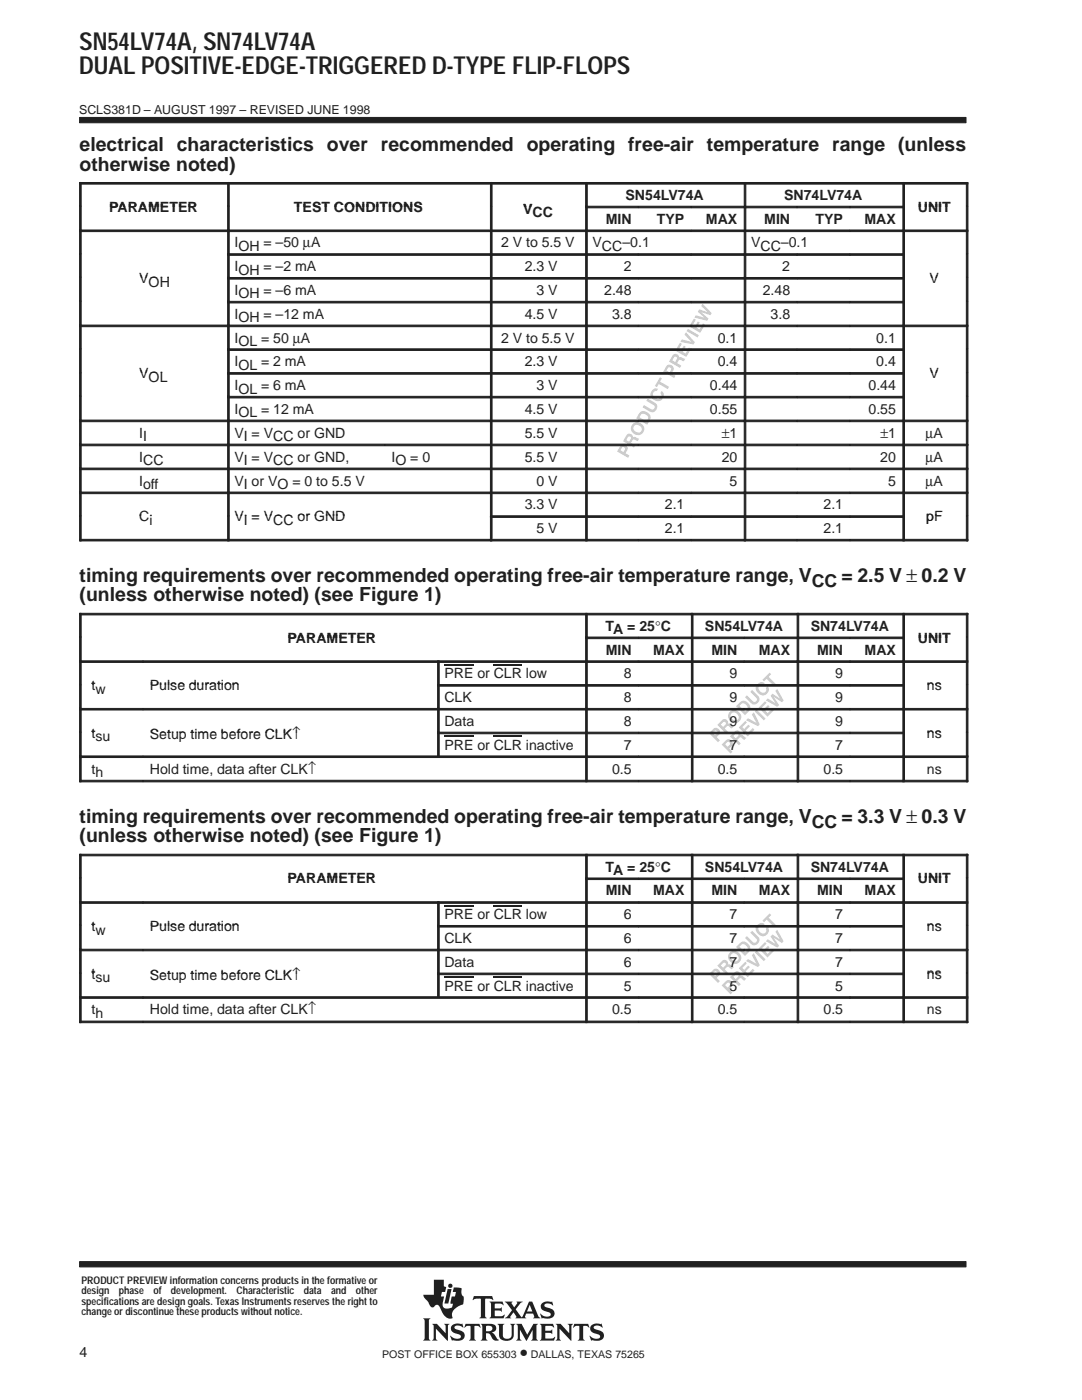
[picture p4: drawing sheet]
<svg xmlns="http://www.w3.org/2000/svg" width="216mm" height="279mm" viewBox="0 0 216 279" stroke-linecap="round" stroke-linejoin="round" font-family="sans-serif">
<defs><g id="words">
<g font-size="4.9" fill="#231f20">
<text x="15.8" y="9.9">SN54LV74A, SN74LV74A</text>
<text x="15.8" y="14.8">DUAL POSITIVE-EDGE-TRIGGERED D-TYPE FLIP-FLOPS</text>
</g>
<g font-size="3.9" fill="#231f20">
<text x="15.9" y="30.2">electrical characteristics over recommended operating free-air temperature range (unless</text>
<text x="15.9" y="34">otherwise noted)</text>
<text x="15.9" y="116.2">timing requirements over recommended operating free-air temperature range, V</text>
<text x="15.9" y="120">(unless otherwise noted) (see Figure 1)</text>
<text x="15.9" y="164.2">timing requirements over recommended operating free-air temperature range, V</text>
<text x="15.9" y="168.1">(unless otherwise noted) (see Figure 1)</text>
</g>
<g font-size="3.5" fill="#231f20">
<text x="162" y="117.1">CC = 2.5 V ± 0.2 V</text>
<text x="162" y="165.2">CC = 3.3 V ± 0.3 V</text>
<text x="103.7" y="271">•</text>
</g>
<g font-size="2.8" fill="#231f20">
<text x="124.8" y="39.9">SN54LV74A</text>
<text x="156.5" y="39.9">SN74LV74A</text>
<text x="21.8" y="42.3">PARAMETER</text>
<text x="58.7" y="42.3">TEST CONDITIONS</text>
<text x="104.4" y="42.7">VCC</text>
<text x="104.4" y="42.7">V</text>
<text x="120.9" y="44.6">MIN</text>
<text x="131.1" y="44.6">TYP</text>
<text x="140.9" y="44.6">MAX</text>
<text x="152.5" y="44.6">MIN</text>
<text x="162.7" y="44.6">TYP</text>
<text x="172.5" y="44.6">MAX</text>
<text x="183.1" y="42.3">UNIT</text>
<text x="46.8" y="49.4">IOH = –50 µA</text>
<text x="100" y="49.4">2 V to 5.5 V</text>
<text x="118.2" y="49.4">VCC–0.1</text>
<text x="149.9" y="49.4">VCC–0.1</text>
<text x="27.8" y="56.5">VOH</text>
<text x="46.8" y="54.1">IOH = –2 mA</text>
<text x="46.8" y="58.9">IOH = –6 mA</text>
<text x="104.7" y="54.1">2.3 V</text>
<text x="107" y="58.9">3 V</text>
<text x="120.6" y="58.9">2.48</text>
<text x="124.5" y="54.1">2</text>
<text x="152.2" y="58.9">2.48</text>
<text x="156.1" y="54.1">2</text>
<text x="185.5" y="56.5">V</text>
<text x="46.8" y="63.6">IOH = –12 mA</text>
<text x="104.7" y="63.6">4.5 V</text>
<text x="122.1" y="63.6">3.8</text>
<text x="153.8" y="63.6">3.8</text>
<text x="46.8" y="68.4">IOL = 50 µA</text>
<text x="100" y="68.4">2 V to 5.5 V</text>
<text x="143.2" y="68.4">0.1</text>
<text x="174.9" y="68.4">0.1</text>
<text x="27.8" y="75.5">VOL</text>
<text x="46.8" y="73.1">IOL = 2 mA</text>
<text x="46.8" y="77.8">IOL = 6 mA</text>
<text x="104.7" y="73.1">2.3 V</text>
<text x="107" y="77.8">3 V</text>
<text x="141.7" y="77.8">0.44</text>
<text x="143.2" y="73.1">0.4</text>
<text x="173.3" y="77.8">0.44</text>
<text x="174.9" y="73.1">0.4</text>
<text x="185.5" y="75.5">V</text>
<text x="46.8" y="82.6">IOL = 12 mA</text>
<text x="104.7" y="82.6">4.5 V</text>
<text x="141.7" y="82.6">0.55</text>
<text x="173.3" y="82.6">0.55</text>
<text x="27.8" y="87.4">II</text>
<text x="46.8" y="87.4">VI = VCC or GND</text>
<text x="104.7" y="87.4">5.5 V</text>
<text x="144" y="87.4">±1</text>
<text x="175.7" y="87.4">±1</text>
<text x="184.7" y="87.4">µA</text>
<text x="27.8" y="92.2">ICC</text>
<text x="46.8" y="92.2">VI = VCC or GND,</text>
<text x="78.1" y="92.2">IO = 0</text>
<text x="104.7" y="92.2">5.5 V</text>
<text x="144" y="92.2">20</text>
<text x="175.6" y="92.2">20</text>
<text x="184.7" y="92.2">µA</text>
<text x="27.8" y="96.9">Ioff</text>
<text x="46.8" y="96.9">VI or VO = 0 to 5.5 V</text>
<text x="104.7" y="101.7">3.3 V</text>
<text x="107" y="96.9">0 V</text>
<text x="132.7" y="101.7">2.1</text>
<text x="145.6" y="96.9">5</text>
<text x="164.3" y="101.7">2.1</text>
<text x="177.2" y="96.9">5</text>
<text x="184.7" y="96.9">µA</text>
<text x="27.8" y="104">Ci</text>
<text x="46.8" y="104">VI = VCC or GND</text>
<text x="107" y="106.4">5 V</text>
<text x="132.7" y="106.4">2.1</text>
<text x="164.3" y="106.4">2.1</text>
<text x="184.8" y="104">pF</text>
<text x="120.8" y="125.9">TA = 25°C</text>
<text x="140.7" y="125.9">SN54LV74A</text>
<text x="161.8" y="125.9">SN74LV74A</text>
<text x="57.4" y="128.2">PARAMETER</text>
<text x="120.9" y="130.6">MIN</text>
<text x="130.3" y="130.6">MAX</text>
<text x="142" y="130.6">MIN</text>
<text x="151.4" y="130.6">MAX</text>
<text x="163.1" y="130.6">MIN</text>
<text x="172.5" y="130.6">MAX</text>
<text x="183.1" y="128.2">UNIT</text>
<text x="18.3" y="137.7">tw</text>
<text x="18.3" y="137.7">t</text>
<text x="29.9" y="137.7">Pulse duration</text>
<text x="88.7" y="135.4">PRE or CLR low</text>
<text x="124.5" y="135.4">8</text>
<text x="145.6" y="135.4">9</text>
<text x="166.7" y="135.4">9</text>
<text x="184.9" y="137.7">ns</text>
<text x="88.7" y="140.1">CLK</text>
<text x="124.5" y="140.1">8</text>
<text x="145.6" y="140.1">9</text>
<text x="166.7" y="140.1">9</text>
<text x="18.3" y="147.2">tsu</text>
<text x="18.3" y="147.2">t</text>
<text x="29.9" y="147.5">Setup time before CLK↑</text>
<text x="88.7" y="144.9">Data</text>
<text x="88.7" y="149.6">PRE or CLR inactive</text>
<text x="124.5" y="144.9">8</text>
<text x="124.5" y="149.6">7</text>
<text x="145.6" y="144.9">9</text>
<text x="145.6" y="149.6">7</text>
<text x="166.7" y="144.9">9</text>
<text x="166.7" y="149.6">7</text>
<text x="184.9" y="147.2">ns</text>
<text x="18.3" y="154.4">th</text>
<text x="29.9" y="154.4">Hold time, data after CLK↑</text>
<text x="122.1" y="154.4">0.5</text>
<text x="143.2" y="154.4">0.5</text>
<text x="164.3" y="154.4">0.5</text>
<text x="184.9" y="154.4">ns</text>
<text x="120.8" y="174">TA = 25°C</text>
<text x="140.7" y="174">SN54LV74A</text>
<text x="161.8" y="174">SN74LV74A</text>
<text x="57.4" y="176.3">PARAMETER</text>
<text x="120.9" y="178.7">MIN</text>
<text x="130.3" y="178.7">MAX</text>
<text x="142" y="178.7">MIN</text>
<text x="151.4" y="178.7">MAX</text>
<text x="163.1" y="178.7">MIN</text>
<text x="172.5" y="178.7">MAX</text>
<text x="183.1" y="176.3">UNIT</text>
<text x="18.3" y="185.8">tw</text>
<text x="18.3" y="185.8">t</text>
<text x="29.9" y="185.8">Pulse duration</text>
<text x="88.7" y="183.4">PRE or CLR low</text>
<text x="124.5" y="183.4">6</text>
<text x="145.6" y="183.4">7</text>
<text x="166.7" y="183.4">7</text>
<text x="184.9" y="185.8">ns</text>
<text x="88.7" y="188.2">CLK</text>
<text x="124.5" y="188.2">6</text>
<text x="145.6" y="188.2">7</text>
<text x="166.7" y="188.2">7</text>
<text x="18.3" y="195.3">t</text>
<text x="18.3" y="195.3">tsu</text>
<text x="29.9" y="195.5">Setup time before CLK↑</text>
<text x="88.7" y="192.9">Data</text>
<text x="88.7" y="197.7">PRE or CLR inactive</text>
<text x="124.5" y="192.9">6</text>
<text x="124.5" y="197.7">5</text>
<text x="145.6" y="192.9">7</text>
<text x="145.6" y="197.7">5</text>
<text x="166.7" y="192.9">7</text>
<text x="166.7" y="197.7">5</text>
<text x="184.9" y="195.3">ns</text>
<text x="18.3" y="202.4">th</text>
<text x="29.9" y="202.4">Hold time, data after CLK↑</text>
<text x="122.1" y="202.4">0.5</text>
<text x="143.2" y="202.4">0.5</text>
<text x="164.3" y="202.4">0.5</text>
<text x="184.9" y="202.4">ns</text>
<text x="15.9" y="270.7">4</text>
</g>
<text font-size="2.5" fill="#231f20" x="15.8" y="22.7">SCLS381D – AUGUST 1997 – REVISED JUNE 1998</text>
<g font-size="2.1" fill="#231f20">
<text x="16.3" y="256.2">PRODUCT PREVIEW information concerns products in the formative or</text>
<text x="16.3" y="258.3">design</text>
<text x="16.3" y="260.4">specifications are design goals. Texas Instruments reserves the right to</text>
<text x="16.3" y="262.5">change or discontinue these products without notice.</text>
<text x="23.7" y="258.3">phase</text>
<text x="30.6" y="258.3">of development.</text>
<text x="47.2" y="258.3">Characteristic</text>
<text x="60.6" y="258.3">data</text>
<text x="66.1" y="258.3">and</text>
<text x="71" y="258.3">other</text>
<text x="76.3" y="271">POST OFFICE BOX 655303</text>
<text x="105.9" y="271">DALLAS, TEXAS 75265</text>
</g>
</g></defs>
<g fill="#c7c8ca">
<path d="M137.3 65.6l2.2 1.3-.3 .4-2.2-1.2z"/>
<path d="M150.6 142l.4-.4 1.8 1.8-.4 .4z"/>
<path d="M150.6 190l.4-.3 1.8 1.8-.4 .3z"/>
<path d="M123.9 88.8a.84 .84 0 0 1 1 .1 .84 .84 0 0 1 .2 1l-.3 .6 .8 .4-.3 .5-2.2-1.3zM124.1 89.3a.36 .36 0 0 1 .5 0 .36 .36 0 0 1 .1 .5l-.3 .4-.6-.3z" fill-rule="evenodd"/>
<path d="M125 86.8a.7 .7 0 0 1 .8-.2 .7 .7 0 0 1 .5 .7 .74 .74 0 0 1 .9 .1l.3 .1-.2 .5-.9-.3-.5 .7 .9 .5-.3 .4-2.2-1.2zM125.3 87.2l.3-.1a.34 .34 0 0 1 .3 .2 .34 .34 0 0 1-.1 .3l-.3 .6-.5-.4z" fill-rule="evenodd"/>
<path d="M126.2 84.7a1.37 1.37 0 0 1 1.6-.2 1.37 1.37 0 0 1 .7 1.5 1.24 1.24 0 0 1-1.1 .8 1.63 1.63 0 0 1-1.5-.9v-.6zM126.7 84.9a.88 .88 0 0 1 1.1 .2 .88 .88 0 0 1 0 1.1 .94 .94 0 0 1-1-.1 .94 .94 0 0 1-.3-1z" fill-rule="evenodd"/>
<path d="M127.7 82.3l.3-.2h.7l1 .7 .1 .7-.7 1.3-2.1-1.3zM127.9 82.7a.84 .84 0 0 1 1.1 0 .84 .84 0 0 1 .2 1l-.2 .4-1.4-.8z" fill-rule="evenodd"/>
<path d="M129.2 79.5l1.4 .9a1.06 1.06 0 0 1 .5 1.1 1.06 1.06 0 0 1-.9 .8l-.4-.1-1.6-.9 .3-.5 1.3 .8a.5 .5 0 0 0 .8-.1 .5 .5 0 0 0-.3-.7l-1.3-.8z" fill-rule="evenodd"/>
<path d="M130.1 77.9a.93 .93 0 0 1 1.2-.3l-.3 .5a.63 .63 0 0 0-.7 .8l.1 .1a.83 .83 0 0 0 .8 .6 .83 .83 0 0 0 .8-.6l-.2-.5 .2-.5a1.15 1.15 0 0 1 .3 1.5 1.15 1.15 0 0 1-1.5 .5 1.23 1.23 0 0 1-.7-2.1z" fill-rule="evenodd"/>
<path d="M131.7 75.3l.4 .2-.4 .7 1.8 1-.3 .5-1.8-1.1-.3 .7-.4-.3z" fill-rule="evenodd"/>
<path d="M133.1 72.9l.4-.1a.82 .82 0 0 1 .8 1.2l-.3 .5 .8 .5-.3 .4-2.2-1.2zM133.3 73.4l.3-.1 .3 .2-.3 .8-.6-.4z" fill-rule="evenodd"/>
<path d="M134.3 70.8a.69 .69 0 0 1 .8-.1 .69 .69 0 0 1 .4 .7l.3-.1 .9 .3-.3 .5-.7-.3-.3 .1-.3 .6 .8 .5-.2 .4-2.2-1.2zM134.5 71.3l.4-.1a.3 .3 0 0 1 .2 .2 .3 .3 0 0 1-.1 .3l-.3 .6-.6-.4z" fill-rule="evenodd"/>
<path d="M135.7 68.4l.4 .2-.7 1.2 .5 .2 .6-1 .3 .2-.6 1 .6 .4 .7-1.2 .4 .2-1 1.6-2.1-1.2z" fill-rule="evenodd"/>
<path d="M136.9 66.3l1.7 2-.2 .4-2.6-.5 .3-.5 1.9 .5-1.4-1.4z" fill-rule="evenodd"/>
<path d="M138.5 63.6l.3 .2-.6 1.1 .4 .3 .6-1 .4 .2-.6 1 .6 .3 .7-1.2 .4 .3-1 1.6-2.2-1.2z" fill-rule="evenodd"/>
<path d="M140.2 60.6l1.8 1.9-.2 .4-1.9-.6 1.5 1.3-.3 .4-2.5-.6 .2-.5 1.8 .5-1.4-1.2 .3-.5 1.7 .6-1.3-1.2z" fill-rule="evenodd"/>
<path d="M141.5 146.3l.8-.8a.81 .81 0 0 1 1.1 0 .81 .81 0 0 1 0 1.1l-.4 .5 .6 .6-.3 .4zM142.2 146.3l.4-.5h.3a.36 .36 0 0 1 .3 .2 .36 .36 0 0 1-.2 .4l-.3 .4z" fill-rule="evenodd"/>
<path d="M143.1 144.7l1-1 .7-.2a.69 .69 0 0 1 .4 .9h.4l.8 .6-.5 .3a.68 .68 0 0 0-.8-.4l-.5 .5 .7 .7-.4 .4zM143.8 144.6l.5-.5a.33 .33 0 0 1 .5 .1 .33 .33 0 0 1-.1 .4l-.4 .5z" fill-rule="evenodd"/>
<path d="M145.7 142a1.11 1.11 0 0 1 1.3-.2l.2 .1a1.26 1.26 0 0 1 .5 1.8 1.14 1.14 0 0 1-1.2 .6 1.32 1.32 0 0 1-1.2-.9 1.32 1.32 0 0 1 .4-1.4zM146.1 142.3l.6-.1a.85 .85 0 0 1 .7 .7 .85 .85 0 0 1-.4 .9 1.05 1.05 0 0 1-1.2-1.2z" fill-rule="evenodd"/>
<path d="M146.9 140.9l.8-.7a1.18 1.18 0 0 1 1.9 .6v.9l-1 1zM147.9 140.5a.89 .89 0 0 1 1 .2 .89 .89 0 0 1 .2 .9l-.4 .4-1.2-1.1z" fill-rule="evenodd"/>
<path d="M149 138.8l1.2 1.2a.5 .5 0 0 0 .7 0 .5 .5 0 0 0 .1-.7l-1.3-1.2 .4-.4 1.2 1.3a.87 .87 0 0 1 .1 1.1 1.11 1.11 0 0 1-1.1 .5l-.5-.3-1.1-1.2z" fill-rule="evenodd"/>
<path d="M151.3 136.4a.91 .91 0 0 1 1.3 0l-.4 .3a.7 .7 0 0 0-.9 .5 .7 .7 0 0 0 .5 .9 .65 .65 0 0 0 .8 .1 .65 .65 0 0 0 .2-.9l.4-.3 .1 .2 .1 .6-.2 .4a1.09 1.09 0 0 1-1 .6 1.45 1.45 0 0 1-1.3-1.9z" fill-rule="evenodd"/>
<path d="M152.1 135.7l1.5-1.5 .3 .4-.5 .5 1.4 1.4-.3 .4-1.5-1.4-.5 .5z" fill-rule="evenodd"/>
<path d="M144.8 147.8a.81 .81 0 0 1 1.1 0 .81 .81 0 0 1 .1 1.1l-.5 .5 .6 .6-.3 .4-1.8-1.8zM145 148.2a.37 .37 0 0 1 .6 0 .37 .37 0 0 1-.1 .5l-.3 .4-.5-.6z" fill-rule="evenodd"/>
<path d="M145.6 146.9l1.2-1 .5-.1a.74 .74 0 0 1 .4 .9h.4l.8 .6-.4 .4-.5-.4a.32 .32 0 0 0-.5 0l-.4 .4 .7 .7-.4 .3zM146.3 146.9l.5-.5 .4-.1a.32 .32 0 0 1 .2 .3 .32 .32 0 0 1-.2 .3l-.4 .5z" fill-rule="evenodd"/>
<path d="M147.4 145.2l1.3-1.3 .3 .3-.9 .9 .4 .4 .8-.9 .3 .3-.8 .9 .4 .5 1-1 .3 .3-1.3 1.4z" fill-rule="evenodd"/>
<path d="M150.4 142.2l1.2 2.4-.4 .3-2.4-1.2 .5-.4 1.7 1-1-1.7z" fill-rule="evenodd"/>
<path d="M151.4 141.2l1.3-1.3 .3 .4-1 .9 .4 .4 .9-.9 .3 .3-.9 .9 .5 .4 1-1 .3 .4-1.4 1.3z" fill-rule="evenodd"/>
<path d="M154.1 138.4l1.6 1-1-1.5 .4-.4 1.3 2.3-.4 .3-1.6-1 1.1 1.6-.4 .4-2.3-1.3 .4-.4 1.6 1-1-1.6z" fill-rule="evenodd"/>
<path d="M141.5 194.4l.8-.9a.81 .81 0 0 1 1.1 .1 .81 .81 0 0 1 0 1.1l-.4 .5 .6 .6-.3 .4zM142.2 194.3l.4-.4 .3-.1a.36 .36 0 0 1 .3 .3 .36 .36 0 0 1-.2 .4l-.3 .3z" fill-rule="evenodd"/>
<path d="M144.1 191.7l.7-.1a.69 .69 0 0 1 .4 .9h.4l.8 .5-.5 .4a.68 .68 0 0 0-.8-.4l-.5 .4 .7 .7-.4 .4-1.8-1.8zM143.8 192.7l.5-.5 .3-.1a.32 .32 0 0 1 .3 .3 .32 .32 0 0 1-.2 .3l-.4 .4z" fill-rule="evenodd"/>
<path d="M145.7 190a1.11 1.11 0 0 1 1.3-.2l.2 .2a1.26 1.26 0 0 1 .5 1.8 1.19 1.19 0 0 1-1.2 .5 1.5 1.5 0 0 1-1.2-1.6zM146.1 190.3h.6a.85 .85 0 0 1 .7 .6 .85 .85 0 0 1-.4 .9 1.05 1.05 0 0 1-1.2-1.1z" fill-rule="evenodd"/>
<path d="M146.9 189l.8-.8a1.18 1.18 0 0 1 1.9 .7v.8l-1 1.1zM147.9 188.5a.89 .89 0 0 1 1 .2 .89 .89 0 0 1 .2 1l-.4 .4-1.2-1.2z" fill-rule="evenodd"/>
<path d="M149 186.8l1.2 1.2a.49 .49 0 0 0 .7 0 .49 .49 0 0 0-.1-.7l-1.1-1.2 .4-.3 1.2 1.2a.87 .87 0 0 1 .1 1.1 1.11 1.11 0 0 1-1.1 .6l-.5-.3-1.1-1.2z" fill-rule="evenodd"/>
<path d="M151.3 184.5a.91 .91 0 0 1 1.3-.1l-.4 .4a.7 .7 0 0 0-.9 .4 .7 .7 0 0 0 .5 .9 .65 .65 0 0 0 .8 .1 .65 .65 0 0 0 .2-.8l.4-.4 .1 .3 .1 .6-.2 .4a1.07 1.07 0 0 1-1.2 .5 1.44 1.44 0 0 1-1.1-1.8z" fill-rule="evenodd"/>
<path d="M152.1 183.7l1.5-1.4 .3 .3-.5 .5 1.4 1.5-.3 .4-1.5-1.5-.5 .5z" fill-rule="evenodd"/>
<path d="M144.8 195.9a.81 .81 0 0 1 1.1-.1 .81 .81 0 0 1 .1 1.2l-.5 .4 .6 .7-.3 .3-1.8-1.7zM145 196.2a.37 .37 0 0 1 .6 0 .37 .37 0 0 1-.1 .6l-.3 .3-.5-.5z" fill-rule="evenodd"/>
<path d="M145.6 195l1.2-1.1h.5a.74 .74 0 0 1 .4 .9l.4-.1 .8 .6-.4 .4-.8-.5-.6 .5 .7 .7-.4 .4zM146.8 194.5l.4-.1a.32 .32 0 0 1 .2 .3 .32 .32 0 0 1-.2 .3l-.4 .4-.5-.5z" fill-rule="evenodd"/>
<path d="M147.4 193.2l1.3-1.3 .3 .3-.9 1 .4 .4 .8-.9 .3 .3-.8 .9 .4 .4 1-1 .3 .4-1.3 1.3z" fill-rule="evenodd"/>
<path d="M150.4 190.2l1.2 2.4-.4 .4-2.4-1.2 .5-.4 1.7 1-1-1.8z" fill-rule="evenodd"/>
<path d="M152.7 188l.3 .3-1 .9 .4 .4 .9-.8 .3 .3-.9 .8 .5 .5 1-1 .3 .3-1.4 1.4-1.7-1.8z" fill-rule="evenodd"/>
<path d="M154.1 186.5l1.6 1-1-1.6 .4-.3 1.3 2.3-.4 .3-1.6-1.1 1.1 1.7-.4 .3-2.3-1.3 .4-.3 1.6 .9-1-1.5z" fill-rule="evenodd"/>
</g>
<g fill="#231f20" stroke="#231f20" stroke-width=".2">
<path d="M15.9 23.4h176.9v1.1h-176.9z" fill-rule="evenodd"/>
<path d="M15.9 251.8h176.9v1h-176.9z" fill-rule="evenodd"/>
</g>
<g fill="#231f20">
<path d="M89.3 257.3h.8l-.6 2.8h-.8z"/>
<path d="M95.9 264.2h2.1a.85 .85 0 0 1 1 .8 .85 .85 0 0 1-.9 .9l.4 .3 .7 1 .4 .2-.2 .1a1.11 1.11 0 0 1-1.4-.9l-.3-.4-.7-.1v1l.3 .4h-1.4l.3-.5v-2.3z" fill-rule="evenodd"/>
<path d="M100.7 259.8h1.6l-.2 .4 .5 .7 .6-.8-.1-.3h1.2l-.5 .3-.9 1.2 1 1.5a.22 .22 0 0 0 .3 0 .22 .22 0 0 0 .1-.2l1.3-2.8h.6l1.2 2.8 .4 .5-1.4-.1a.24 .24 0 0 0 .2-.1 .24 .24 0 0 0 0-.3l-.2-.4h-1.4l-.3 .6 .3 .3h-2.2l.2-.4-.5-.8-.7 .9 .2 .3h-1.3l.5-.4 1-1.2z" fill-rule="evenodd"/>
<path d="M118 264.5a2.12 2.12 0 0 1 1.9-.2l.1-.2 .3 .8-.8-.3h-.7a.35 .35 0 0 0-.3 .2 .35 .35 0 0 0 .2 .4l.5 .2a1.16 1.16 0 0 1 1.2 1.6 1.23 1.23 0 0 1-1.1 .6l-1.1-.1-.2 .1-.4-1 .9 .5 .7 .1a.47 .47 0 0 0 .6-.5 .47 .47 0 0 0-.6-.4 1.29 1.29 0 0 1-1.4-1.5z" fill-rule="evenodd"/>
<path d="M114.6 264.2h2.8l.2 .8-.5-.4h-.6l-.1 .1v2.4l.3 .4h-1.4l.3-.4v-2.4l-.1-.1h-.6l-.6 .4z" fill-rule="evenodd"/>
<path d="M107.7 264.2h2.6l.2 .8-.6-.4-1.1 .1v.9h1l.4-.3v.9l-.3-.2h-1.1v1.1h1.4l.5-.3-.2 .7h-2.8l.3-.5v-2.3z" fill-rule="evenodd"/>
<path d="M110.9 264.2h1l1.7 1.9v-1.5l-.3-.4h1l-.3 .4v3l-2.4-2.4v1.9l.3 .4h-1l.3-.4v-2.5z" fill-rule="evenodd"/>
<path d="M103 264.2h1.1l1.1 2.2 1.2-2.2h.9l-.3 .4v2.5l.4 .4h-1.4l.3-.4v-1.7l-1.3 2.2-1.3-2.3v1.8l.4 .4h-1.1l.3-.5v-2.3z" fill-rule="evenodd"/>
<path d="M90.2 264.5a2.17 2.17 0 0 1 1.9-.2l.1-.2 .3 .8-.8-.3h-.7a.36 .36 0 0 0-.3 .4 .36 .36 0 0 0 .4 .3l.3 .1a1.19 1.19 0 0 1 1.3 1.5l-.1 .1a1.23 1.23 0 0 1-1.1 .6l-1.1-.1-.2 .1-.4-1h.1a1.37 1.37 0 0 0 2.1 .2 .6 .6 0 0 0-.8-.6 1.08 1.08 0 0 1-1-.5 1.08 1.08 0 0 1 0-1.1z" fill-rule="evenodd"/>
<path d="M92.9 264.2h2.8l.2 .8-.5-.4h-.6l-.1 .1v2.4l.3 .4h-1.4l.2-.2 .1-.3v-2.3l-.7-.1-.6 .4z" fill-rule="evenodd"/>
<path d="M99.3 264.2h1.3l-.3 .3 .1 2.2 .2 .4 .8 .1a.73 .73 0 0 0 .7-.8v-1.9l-.3-.3h1l-.3 .3v2a1.56 1.56 0 0 1-1.3 1.1 1.56 1.56 0 0 1-1.5-.6l-.1-2.5z" fill-rule="evenodd"/>
<path d="M86.2 264.2h1l1.7 1.9v-1.5l-.3-.4h1.1l-.3 .3v3.1l-2.4-2.4v1.9l.3 .4h-1.1l.3-.5v-2.3z" fill-rule="evenodd"/>
<path d="M84.4 263.1h1.5l-.3 .3v3.8l.3 .3h-1.5l.3-.5v-3.4z" fill-rule="evenodd"/>
<path d="M94.6 258.7h3.6l.2 .8-.7-.3-.9 .1v3.4l.3 .4h-1.4l.3-.4v-3.4l-1-.1-.7 .2z" fill-rule="evenodd"/>
<path d="M97.7 259.8h2.6l.2 .7-.7-.3h-1.1v.9h1.1l.3-.2v.9l-.3-.2-1.1-.1v1.1l.1 .1h1.3l.5-.4 .1 .1-.2 .7h-2.8l.3-.6v-2.2z" fill-rule="evenodd"/>
<path d="M108.1 260.2l.1-.1a1.87 1.87 0 0 1 1.4-.3l.4 .1 .2-.2 .2 .8-1.1-.4a.44 .44 0 0 0-.7 .4 .44 .44 0 0 0 .6 .4 1.34 1.34 0 0 1 1.4 1.4 1.13 1.13 0 0 1-1.1 .9l-.8-.1a.37 .37 0 0 0-.6 .1l-.3-1 .1-.1 .6 .5 .8 .2a.47 .47 0 0 0 .6-.5 .47 .47 0 0 0-.5-.5h-.2a1.11 1.11 0 0 1-1.2-1.6z" fill-rule="evenodd"/>
<path d="M86.6 255.4h2v1.3l.4 .2-.2 .9h-.6l-.2 .9h.6l-.2 1.1a1.11 1.11 0 0 0 .3 1.3l.6 .1 .9-.3 .2-.7-.5-.1 .2-1.4h.7l.2-.9h-.7l.3-.9 1.5 .2v.9l.1 .5 .3 .2v1a.54 .54 0 0 1-.4 .7l-.4 .2a2.35 2.35 0 0 0-1.5 1.6v.4a.29 .29 0 0 1 .1 .3 .29 .29 0 0 1-.2 .2l-.1 .1a2.21 2.21 0 0 1-2-1.9l-.1-.1a.68 .68 0 0 0-.5-.8 .68 .68 0 0 0-.8 .4 .88 .88 0 0 1-1.1-.8l-.8-1-.2-.6h2.1z" fill-rule="evenodd"/>
<circle cx="89.9" cy="256.6" r=".43"/>
</g>
<g fill="#fff">
<path d="M105.7 260.4l.5 1.3h-1z"/>
<path d="M97 264.7l.6-.1a.56 .56 0 0 1 .7 .5 .56 .56 0 0 1-.7 .6h-.6z" fill-rule="evenodd"/>
</g>
<g fill="#231f20" stroke="#231f20" stroke-width=".2">
<path d="M15.9 36.4h.3v4.7h-.3z" fill-rule="evenodd"/>
<path d="M15.9 36.4h29.5v.3h-29.5z" fill-rule="evenodd"/>
<path d="M45.4 36.4h.3v4.7h-.3z" fill-rule="evenodd"/>
<path d="M45.4 36.4h52.4v.3h-52.4z" fill-rule="evenodd"/>
<path d="M97.9 36.4h.3v4.7h-.3z" fill-rule="evenodd"/>
<path d="M97.9 36.4h18.9v.3h-18.9z" fill-rule="evenodd"/>
<path d="M116.9 36.4h.3v4.7h-.3z" fill-rule="evenodd"/>
<path d="M116.9 36.4h31.6v.3h-31.6z" fill-rule="evenodd"/>
<path d="M148.5 36.4h.3v4.7h-.3z" fill-rule="evenodd"/>
<path d="M148.5 36.4h31.6v.3h-31.6z" fill-rule="evenodd"/>
<path d="M180.2 36.4h.3v4.7h-.3z" fill-rule="evenodd"/>
<path d="M192.8 36.4h.3v4.7h-.3z" fill-rule="evenodd"/>
<path d="M180.2 36.4h12.9v.3h-12.9z" fill-rule="evenodd"/>
<path d="M15.9 41.2h.3v4.7h-.3z" fill-rule="evenodd"/>
<path d="M45.4 41.2h.3v4.7h-.3z" fill-rule="evenodd"/>
<path d="M97.9 41.2h.3v4.7h-.3z" fill-rule="evenodd"/>
<path d="M116.9 41.2h.3v4.7h-.3z" fill-rule="evenodd"/>
<path d="M116.9 41.2h10.5v.3h-10.5z" fill-rule="evenodd"/>
<path d="M127.4 41.2h10.5v.3h-10.5z" fill-rule="evenodd"/>
<path d="M138 41.2h10.5v.3h-10.5z" fill-rule="evenodd"/>
<path d="M148.5 41.2h.3v4.7h-.3z" fill-rule="evenodd"/>
<path d="M148.5 41.2h10.5v.3h-10.5z" fill-rule="evenodd"/>
<path d="M159.1 41.2h10.5v.3h-10.5z" fill-rule="evenodd"/>
<path d="M169.6 41.2h10.5v.3h-10.5z" fill-rule="evenodd"/>
<path d="M180.2 41.2h.3v4.7h-.3z" fill-rule="evenodd"/>
<path d="M192.8 41.2h.3v4.7h-.3z" fill-rule="evenodd"/>
<path d="M15.9 45.9h.3v4.7h-.3z" fill-rule="evenodd"/>
<path d="M15.9 45.9h29.5v.3h-29.5z" fill-rule="evenodd"/>
<path d="M45.4 45.9h.3v4.7h-.3z" fill-rule="evenodd"/>
<path d="M45.4 45.9h52.4v.3h-52.4z" fill-rule="evenodd"/>
<path d="M97.9 45.9h.3v4.7h-.3z" fill-rule="evenodd"/>
<path d="M97.9 45.9h18.9v.3h-18.9z" fill-rule="evenodd"/>
<path d="M116.9 45.9h.3v4.7h-.3z" fill-rule="evenodd"/>
<path d="M116.9 45.9h21v.3h-21z" fill-rule="evenodd"/>
<path d="M138 45.9h10.5v.3h-10.5z" fill-rule="evenodd"/>
<path d="M148.5 45.9h.3v4.7h-.3z" fill-rule="evenodd"/>
<path d="M148.5 45.9h21.1v.3h-21.1z" fill-rule="evenodd"/>
<path d="M169.6 45.9h10.5v.3h-10.5z" fill-rule="evenodd"/>
<path d="M180.2 45.9h.3v4.7h-.3z" fill-rule="evenodd"/>
<path d="M192.8 45.9h.3v4.7h-.3z" fill-rule="evenodd"/>
<path d="M180.2 45.9h12.9v.3h-12.9z" fill-rule="evenodd"/>
<path d="M15.9 50.6h.3v4.8h-.3z" fill-rule="evenodd"/>
<path d="M45.4 50.6h.3v4.8h-.3z" fill-rule="evenodd"/>
<path d="M45.4 50.6h52.4v.4h-52.4z" fill-rule="evenodd"/>
<path d="M97.9 50.6h.3v4.8h-.3z" fill-rule="evenodd"/>
<path d="M97.9 50.6h18.9v.4h-18.9z" fill-rule="evenodd"/>
<path d="M116.9 50.6h.3v4.8h-.3z" fill-rule="evenodd"/>
<path d="M116.9 50.6h10.5v.4h-10.5z" fill-rule="evenodd"/>
<path d="M127.4 50.6h10.5v.4h-10.5z" fill-rule="evenodd"/>
<path d="M138 50.6h10.5v.4h-10.5z" fill-rule="evenodd"/>
<path d="M148.5 50.6h.3v4.8h-.3z" fill-rule="evenodd"/>
<path d="M148.5 50.6h10.5v.4h-10.5z" fill-rule="evenodd"/>
<path d="M159.1 50.6h10.5v.4h-10.5z" fill-rule="evenodd"/>
<path d="M169.6 50.6h10.5v.4h-10.5z" fill-rule="evenodd"/>
<path d="M180.2 50.6h.3v4.8h-.3z" fill-rule="evenodd"/>
<path d="M192.8 50.6h.3v4.8h-.3z" fill-rule="evenodd"/>
<path d="M15.9 55.4h.3v4.7h-.3z" fill-rule="evenodd"/>
<path d="M45.4 55.4h.3v4.7h-.3z" fill-rule="evenodd"/>
<path d="M45.4 55.4h52.4v.3h-52.4z" fill-rule="evenodd"/>
<path d="M97.9 55.4h.3v4.7h-.3z" fill-rule="evenodd"/>
<path d="M97.9 55.4h18.9v.3h-18.9z" fill-rule="evenodd"/>
<path d="M116.9 55.4h.3v4.7h-.3z" fill-rule="evenodd"/>
<path d="M116.9 55.4h10.5v.3h-10.5z" fill-rule="evenodd"/>
<path d="M127.4 55.4h10.5v.3h-10.5z" fill-rule="evenodd"/>
<path d="M138 55.4h10.5v.3h-10.5z" fill-rule="evenodd"/>
<path d="M148.5 55.4h.3v4.7h-.3z" fill-rule="evenodd"/>
<path d="M148.5 55.4h10.5v.3h-10.5z" fill-rule="evenodd"/>
<path d="M159.1 55.4h10.5v.3h-10.5z" fill-rule="evenodd"/>
<path d="M169.6 55.4h10.5v.3h-10.5z" fill-rule="evenodd"/>
<path d="M180.2 55.4h.3v4.7h-.3z" fill-rule="evenodd"/>
<path d="M192.8 55.4h.3v4.7h-.3z" fill-rule="evenodd"/>
<path d="M15.9 60.1h.3v4.8h-.3z" fill-rule="evenodd"/>
<path d="M45.4 60.1h.3v4.8h-.3z" fill-rule="evenodd"/>
<path d="M45.4 60.1h52.4v.4h-52.4z" fill-rule="evenodd"/>
<path d="M97.9 60.1h.3v4.8h-.3z" fill-rule="evenodd"/>
<path d="M97.9 60.1h18.9v.4h-18.9z" fill-rule="evenodd"/>
<path d="M116.9 60.1h.3v4.8h-.3z" fill-rule="evenodd"/>
<path d="M116.9 60.1h10.5v.4h-10.5z" fill-rule="evenodd"/>
<path d="M127.4 60.1h10.5v.4h-10.5z" fill-rule="evenodd"/>
<path d="M138 60.1h10.5v.4h-10.5z" fill-rule="evenodd"/>
<path d="M148.5 60.1h.3v4.8h-.3z" fill-rule="evenodd"/>
<path d="M148.5 60.1h10.5v.4h-10.5z" fill-rule="evenodd"/>
<path d="M159.1 60.1h10.5v.4h-10.5z" fill-rule="evenodd"/>
<path d="M169.6 60.1h10.5v.4h-10.5z" fill-rule="evenodd"/>
<path d="M180.2 60.1h.3v4.8h-.3z" fill-rule="evenodd"/>
<path d="M192.8 60.1h.3v4.8h-.3z" fill-rule="evenodd"/>
<path d="M15.9 64.9h.3v4.7h-.3z" fill-rule="evenodd"/>
<path d="M15.9 64.9h29.5v.3h-29.5z" fill-rule="evenodd"/>
<path d="M45.4 64.9h.3v4.7h-.3z" fill-rule="evenodd"/>
<path d="M45.4 64.9h52.4v.3h-52.4z" fill-rule="evenodd"/>
<path d="M97.9 64.9h.3v4.7h-.3z" fill-rule="evenodd"/>
<path d="M97.9 64.9h18.9v.3h-18.9z" fill-rule="evenodd"/>
<path d="M116.9 64.9h.3v4.7h-.3z" fill-rule="evenodd"/>
<path d="M116.9 64.9h10.5v.3h-10.5z" fill-rule="evenodd"/>
<path d="M127.4 64.9h10.5v.3h-10.5z" fill-rule="evenodd"/>
<path d="M138 64.9h10.5v.3h-10.5z" fill-rule="evenodd"/>
<path d="M148.5 64.9h.3v4.7h-.3z" fill-rule="evenodd"/>
<path d="M148.5 64.9h10.5v.3h-10.5z" fill-rule="evenodd"/>
<path d="M159.1 64.9h10.5v.3h-10.5z" fill-rule="evenodd"/>
<path d="M169.6 64.9h10.5v.3h-10.5z" fill-rule="evenodd"/>
<path d="M180.2 64.9h.3v4.7h-.3z" fill-rule="evenodd"/>
<path d="M192.8 64.9h.3v4.7h-.3z" fill-rule="evenodd"/>
<path d="M180.2 64.9h12.9v.3h-12.9z" fill-rule="evenodd"/>
<path d="M15.9 69.6h.3v4.7h-.3z" fill-rule="evenodd"/>
<path d="M45.4 69.6h.3v4.7h-.3z" fill-rule="evenodd"/>
<path d="M45.4 69.6h52.4v.3h-52.4z" fill-rule="evenodd"/>
<path d="M97.9 69.6h.3v4.7h-.3z" fill-rule="evenodd"/>
<path d="M97.9 69.6h18.9v.3h-18.9z" fill-rule="evenodd"/>
<path d="M116.9 69.6h.3v4.7h-.3z" fill-rule="evenodd"/>
<path d="M116.9 69.6h10.5v.3h-10.5z" fill-rule="evenodd"/>
<path d="M127.4 69.6h10.5v.3h-10.5z" fill-rule="evenodd"/>
<path d="M138 69.6h10.5v.3h-10.5z" fill-rule="evenodd"/>
<path d="M148.5 69.6h.3v4.7h-.3z" fill-rule="evenodd"/>
<path d="M148.5 69.6h10.5v.3h-10.5z" fill-rule="evenodd"/>
<path d="M159.1 69.6h10.5v.3h-10.5z" fill-rule="evenodd"/>
<path d="M169.6 69.6h10.5v.3h-10.5z" fill-rule="evenodd"/>
<path d="M180.2 69.6h.3v4.7h-.3z" fill-rule="evenodd"/>
<path d="M192.8 69.6h.3v4.7h-.3z" fill-rule="evenodd"/>
<path d="M15.9 74.4h.3v4.7h-.3z" fill-rule="evenodd"/>
<path d="M45.4 74.4h.3v4.7h-.3z" fill-rule="evenodd"/>
<path d="M45.4 74.4h52.4v.3h-52.4z" fill-rule="evenodd"/>
<path d="M97.9 74.4h.3v4.7h-.3z" fill-rule="evenodd"/>
<path d="M97.9 74.4h18.9v.3h-18.9z" fill-rule="evenodd"/>
<path d="M116.9 74.4h.3v4.7h-.3z" fill-rule="evenodd"/>
<path d="M116.9 74.4h10.5v.3h-10.5z" fill-rule="evenodd"/>
<path d="M127.4 74.4h10.5v.3h-10.5z" fill-rule="evenodd"/>
<path d="M138 74.4h10.5v.3h-10.5z" fill-rule="evenodd"/>
<path d="M148.5 74.4h.3v4.7h-.3z" fill-rule="evenodd"/>
<path d="M148.5 74.4h10.5v.3h-10.5z" fill-rule="evenodd"/>
<path d="M159.1 74.4h10.5v.3h-10.5z" fill-rule="evenodd"/>
<path d="M169.6 74.4h10.5v.3h-10.5z" fill-rule="evenodd"/>
<path d="M180.2 74.4h.3v4.7h-.3z" fill-rule="evenodd"/>
<path d="M192.8 74.4h.3v4.7h-.3z" fill-rule="evenodd"/>
<path d="M15.9 79.1h.3v4.7h-.3z" fill-rule="evenodd"/>
<path d="M45.4 79.1h.3v4.7h-.3z" fill-rule="evenodd"/>
<path d="M45.4 79.1h52.4v.3h-52.4z" fill-rule="evenodd"/>
<path d="M97.9 79.1h.3v4.7h-.3z" fill-rule="evenodd"/>
<path d="M97.9 79.1h18.9v.3h-18.9z" fill-rule="evenodd"/>
<path d="M116.9 79.1h.3v4.7h-.3z" fill-rule="evenodd"/>
<path d="M116.9 79.1h10.5v.3h-10.5z" fill-rule="evenodd"/>
<path d="M127.4 79.1h10.5v.3h-10.5z" fill-rule="evenodd"/>
<path d="M138 79.1h10.5v.3h-10.5z" fill-rule="evenodd"/>
<path d="M148.5 79.1h.3v4.7h-.3z" fill-rule="evenodd"/>
<path d="M148.5 79.1h10.5v.3h-10.5z" fill-rule="evenodd"/>
<path d="M159.1 79.1h10.5v.3h-10.5z" fill-rule="evenodd"/>
<path d="M169.6 79.1h10.5v.3h-10.5z" fill-rule="evenodd"/>
<path d="M180.2 79.1h.3v4.7h-.3z" fill-rule="evenodd"/>
<path d="M192.8 79.1h.3v4.7h-.3z" fill-rule="evenodd"/>
<path d="M15.9 83.8h.3v4.8h-.3z" fill-rule="evenodd"/>
<path d="M15.9 83.8h29.5v.4h-29.5z" fill-rule="evenodd"/>
<path d="M45.4 83.8h.3v4.8h-.3z" fill-rule="evenodd"/>
<path d="M45.4 83.8h52.4v.4h-52.4z" fill-rule="evenodd"/>
<path d="M97.9 83.8h.3v4.8h-.3z" fill-rule="evenodd"/>
<path d="M97.9 83.8h18.9v.4h-18.9z" fill-rule="evenodd"/>
<path d="M116.9 83.8h.3v4.8h-.3z" fill-rule="evenodd"/>
<path d="M116.9 83.8h10.5v.4h-10.5z" fill-rule="evenodd"/>
<path d="M127.4 83.8h10.5v.4h-10.5z" fill-rule="evenodd"/>
<path d="M138 83.8h10.5v.4h-10.5z" fill-rule="evenodd"/>
<path d="M148.5 83.8h.3v4.8h-.3z" fill-rule="evenodd"/>
<path d="M148.5 83.8h10.5v.4h-10.5z" fill-rule="evenodd"/>
<path d="M159.1 83.8h10.5v.4h-10.5z" fill-rule="evenodd"/>
<path d="M169.6 83.8h10.5v.4h-10.5z" fill-rule="evenodd"/>
<path d="M180.2 83.8h.3v4.8h-.3z" fill-rule="evenodd"/>
<path d="M192.8 83.8h.3v4.8h-.3z" fill-rule="evenodd"/>
<path d="M180.2 83.8h12.9v.4h-12.9z" fill-rule="evenodd"/>
<path d="M15.9 88.6h.3v4.8h-.3z" fill-rule="evenodd"/>
<path d="M15.9 88.6h29.5v.4h-29.5z" fill-rule="evenodd"/>
<path d="M45.4 88.6h.3v4.8h-.3z" fill-rule="evenodd"/>
<path d="M45.4 88.6h31.3v.4h-31.3z" fill-rule="evenodd"/>
<path d="M76.8 88.6h21v.4h-21z" fill-rule="evenodd"/>
<path d="M97.9 88.6h.3v4.8h-.3z" fill-rule="evenodd"/>
<path d="M97.9 88.6h18.9v.4h-18.9z" fill-rule="evenodd"/>
<path d="M116.9 88.6h.3v4.8h-.3z" fill-rule="evenodd"/>
<path d="M116.9 88.6h10.5v.4h-10.5z" fill-rule="evenodd"/>
<path d="M127.4 88.6h10.5v.4h-10.5z" fill-rule="evenodd"/>
<path d="M138 88.6h10.5v.4h-10.5z" fill-rule="evenodd"/>
<path d="M148.5 88.6h.3v4.8h-.3z" fill-rule="evenodd"/>
<path d="M148.5 88.6h10.5v.4h-10.5z" fill-rule="evenodd"/>
<path d="M159.1 88.6h10.5v.4h-10.5z" fill-rule="evenodd"/>
<path d="M169.6 88.6h10.5v.4h-10.5z" fill-rule="evenodd"/>
<path d="M180.2 88.6h.3v4.8h-.3z" fill-rule="evenodd"/>
<path d="M192.8 88.6h.3v4.8h-.3z" fill-rule="evenodd"/>
<path d="M180.2 88.6h12.9v.4h-12.9z" fill-rule="evenodd"/>
<path d="M15.9 93.4h.3v4.8h-.3z" fill-rule="evenodd"/>
<path d="M15.9 93.4h29.5v.3h-29.5z" fill-rule="evenodd"/>
<path d="M45.4 93.4h.3v4.8h-.3z" fill-rule="evenodd"/>
<path d="M45.4 93.4h52.4v.3h-52.4z" fill-rule="evenodd"/>
<path d="M97.9 93.4h.3v4.8h-.3z" fill-rule="evenodd"/>
<path d="M97.9 93.4h18.9v.3h-18.9z" fill-rule="evenodd"/>
<path d="M116.9 93.4h.3v4.8h-.3z" fill-rule="evenodd"/>
<path d="M116.9 93.4h10.5v.3h-10.5z" fill-rule="evenodd"/>
<path d="M127.4 93.4h10.5v.3h-10.5z" fill-rule="evenodd"/>
<path d="M138 93.4h10.5v.3h-10.5z" fill-rule="evenodd"/>
<path d="M148.5 93.4h.3v4.8h-.3z" fill-rule="evenodd"/>
<path d="M148.5 93.4h10.5v.3h-10.5z" fill-rule="evenodd"/>
<path d="M159.1 93.4h10.5v.3h-10.5z" fill-rule="evenodd"/>
<path d="M169.6 93.4h10.5v.3h-10.5z" fill-rule="evenodd"/>
<path d="M180.2 93.4h.3v4.8h-.3z" fill-rule="evenodd"/>
<path d="M192.8 93.4h.3v4.8h-.3z" fill-rule="evenodd"/>
<path d="M180.2 93.4h12.9v.3h-12.9z" fill-rule="evenodd"/>
<path d="M15.9 98.2h.3v4.7h-.3z" fill-rule="evenodd"/>
<path d="M15.9 98.2h29.5v.3h-29.5z" fill-rule="evenodd"/>
<path d="M45.4 98.2h.3v4.7h-.3z" fill-rule="evenodd"/>
<path d="M45.4 98.2h52.4v.3h-52.4z" fill-rule="evenodd"/>
<path d="M97.9 98.2h.3v4.7h-.3z" fill-rule="evenodd"/>
<path d="M97.9 98.2h18.9v.3h-18.9z" fill-rule="evenodd"/>
<path d="M116.9 98.2h.3v4.7h-.3z" fill-rule="evenodd"/>
<path d="M116.9 98.2h10.5v.3h-10.5z" fill-rule="evenodd"/>
<path d="M127.4 98.2h10.5v.3h-10.5z" fill-rule="evenodd"/>
<path d="M138 98.2h10.5v.3h-10.5z" fill-rule="evenodd"/>
<path d="M148.5 98.2h.3v4.7h-.3z" fill-rule="evenodd"/>
<path d="M148.5 98.2h10.5v.3h-10.5z" fill-rule="evenodd"/>
<path d="M159.1 98.2h10.5v.3h-10.5z" fill-rule="evenodd"/>
<path d="M169.6 98.2h10.5v.3h-10.5z" fill-rule="evenodd"/>
<path d="M180.2 98.2h.3v4.7h-.3z" fill-rule="evenodd"/>
<path d="M192.8 98.2h.3v4.7h-.3z" fill-rule="evenodd"/>
<path d="M180.2 98.2h12.9v.3h-12.9z" fill-rule="evenodd"/>
<path d="M15.9 102.9h.3v5.1h-.3z" fill-rule="evenodd"/>
<path d="M15.9 107.6h29.5v.4h-29.5z" fill-rule="evenodd"/>
<path d="M45.4 102.9h.3v5.1h-.3z" fill-rule="evenodd"/>
<path d="M45.4 107.6h52.4v.4h-52.4z" fill-rule="evenodd"/>
<path d="M97.9 102.9h.3v5.1h-.3z" fill-rule="evenodd"/>
<path d="M97.9 102.9h18.9v.4h-18.9z" fill-rule="evenodd"/>
<path d="M97.9 107.6h18.9v.4h-18.9z" fill-rule="evenodd"/>
<path d="M116.9 102.9h.3v5.1h-.3z" fill-rule="evenodd"/>
<path d="M116.9 102.9h10.5v.4h-10.5z" fill-rule="evenodd"/>
<path d="M116.9 107.6h10.5v.4h-10.5z" fill-rule="evenodd"/>
<path d="M127.4 102.9h10.5v.4h-10.5z" fill-rule="evenodd"/>
<path d="M127.4 107.6h10.5v.4h-10.5z" fill-rule="evenodd"/>
<path d="M138 102.9h10.5v.4h-10.5z" fill-rule="evenodd"/>
<path d="M138 107.6h10.5v.4h-10.5z" fill-rule="evenodd"/>
<path d="M148.5 102.9h.3v5.1h-.3z" fill-rule="evenodd"/>
<path d="M148.5 102.9h10.5v.4h-10.5z" fill-rule="evenodd"/>
<path d="M148.5 107.6h10.5v.4h-10.5z" fill-rule="evenodd"/>
<path d="M159.1 102.9h10.5v.4h-10.5z" fill-rule="evenodd"/>
<path d="M159.1 107.6h10.5v.4h-10.5z" fill-rule="evenodd"/>
<path d="M169.6 102.9h10.5v.4h-10.5z" fill-rule="evenodd"/>
<path d="M169.6 107.6h10.5v.4h-10.5z" fill-rule="evenodd"/>
<path d="M180.2 102.9h.3v5.1h-.3z" fill-rule="evenodd"/>
<path d="M192.8 102.9h.3v5.1h-.3z" fill-rule="evenodd"/>
<path d="M180.2 107.6h12.9v.4h-12.9z" fill-rule="evenodd"/>
<path d="M15.9 122.4h.3v4.7h-.3z" fill-rule="evenodd"/>
<path d="M15.9 122.4h100.9v.3h-100.9z" fill-rule="evenodd"/>
<path d="M116.9 122.4h.3v4.7h-.3z" fill-rule="evenodd"/>
<path d="M116.9 122.4h21v.3h-21z" fill-rule="evenodd"/>
<path d="M138 122.4h.3v4.7h-.3z" fill-rule="evenodd"/>
<path d="M138 122.4h21v.3h-21z" fill-rule="evenodd"/>
<path d="M159.1 122.4h.3v4.7h-.3z" fill-rule="evenodd"/>
<path d="M159.1 122.4h21v.3h-21z" fill-rule="evenodd"/>
<path d="M180.2 122.4h.3v4.7h-.3z" fill-rule="evenodd"/>
<path d="M192.8 122.4h.3v4.7h-.3z" fill-rule="evenodd"/>
<path d="M180.2 122.4h12.9v.3h-12.9z" fill-rule="evenodd"/>
<path d="M15.9 127.1h.3v4.8h-.3z" fill-rule="evenodd"/>
<path d="M116.9 127.1h.3v4.8h-.3z" fill-rule="evenodd"/>
<path d="M116.9 127.1h10.5v.4h-10.5z" fill-rule="evenodd"/>
<path d="M127.4 127.1h10.5v.4h-10.5z" fill-rule="evenodd"/>
<path d="M138 127.1h.3v4.8h-.3z" fill-rule="evenodd"/>
<path d="M138 127.1h10.5v.4h-10.5z" fill-rule="evenodd"/>
<path d="M148.5 127.1h10.5v.4h-10.5z" fill-rule="evenodd"/>
<path d="M159.1 127.1h.3v4.8h-.3z" fill-rule="evenodd"/>
<path d="M159.1 127.1h10.5v.4h-10.5z" fill-rule="evenodd"/>
<path d="M169.6 127.1h10.5v.4h-10.5z" fill-rule="evenodd"/>
<path d="M180.2 127.1h.3v4.8h-.3z" fill-rule="evenodd"/>
<path d="M192.8 127.1h.3v4.8h-.3z" fill-rule="evenodd"/>
<path d="M15.9 131.9h.3v4.7h-.3z" fill-rule="evenodd"/>
<path d="M15.9 131.9h12.6v.3h-12.6z" fill-rule="evenodd"/>
<path d="M28.5 131.9h58.8v.3h-58.8z" fill-rule="evenodd"/>
<path d="M87.3 131.9h.3v4.7h-.3z" fill-rule="evenodd"/>
<path d="M87.3 131.9h29.5v.3h-29.5z" fill-rule="evenodd"/>
<path d="M116.9 131.9h.3v4.7h-.3z" fill-rule="evenodd"/>
<path d="M116.9 131.9h10.5v.3h-10.5z" fill-rule="evenodd"/>
<path d="M127.4 131.9h10.5v.3h-10.5z" fill-rule="evenodd"/>
<path d="M138 131.9h.3v4.7h-.3z" fill-rule="evenodd"/>
<path d="M138 131.9h10.5v.3h-10.5z" fill-rule="evenodd"/>
<path d="M148.5 131.9h10.5v.3h-10.5z" fill-rule="evenodd"/>
<path d="M159.1 131.9h.3v4.7h-.3z" fill-rule="evenodd"/>
<path d="M159.1 131.9h10.5v.3h-10.5z" fill-rule="evenodd"/>
<path d="M169.6 131.9h10.5v.3h-10.5z" fill-rule="evenodd"/>
<path d="M180.2 131.9h.3v4.7h-.3z" fill-rule="evenodd"/>
<path d="M192.8 131.9h.3v4.7h-.3z" fill-rule="evenodd"/>
<path d="M180.2 131.9h12.9v.3h-12.9z" fill-rule="evenodd"/>
<path d="M15.9 136.6h.3v4.8h-.3z" fill-rule="evenodd"/>
<path d="M87.3 136.6h.3v4.8h-.3z" fill-rule="evenodd"/>
<path d="M87.3 136.6h29.5v.3h-29.5z" fill-rule="evenodd"/>
<path d="M116.9 136.6h.3v4.8h-.3z" fill-rule="evenodd"/>
<path d="M116.9 136.6h10.5v.3h-10.5z" fill-rule="evenodd"/>
<path d="M127.4 136.6h10.5v.3h-10.5z" fill-rule="evenodd"/>
<path d="M138 136.6h.3v4.8h-.3z" fill-rule="evenodd"/>
<path d="M138 136.6h10.5v.3h-10.5z" fill-rule="evenodd"/>
<path d="M148.5 136.6h10.5v.3h-10.5z" fill-rule="evenodd"/>
<path d="M159.1 136.6h.3v4.8h-.3z" fill-rule="evenodd"/>
<path d="M159.1 136.6h10.5v.3h-10.5z" fill-rule="evenodd"/>
<path d="M169.6 136.6h10.5v.3h-10.5z" fill-rule="evenodd"/>
<path d="M180.2 136.6h.3v4.8h-.3z" fill-rule="evenodd"/>
<path d="M192.8 136.6h.3v4.8h-.3z" fill-rule="evenodd"/>
<path d="M15.9 141.4h.3v4.7h-.3z" fill-rule="evenodd"/>
<path d="M15.9 141.4h12.6v.3h-12.6z" fill-rule="evenodd"/>
<path d="M28.5 141.4h58.8v.3h-58.8z" fill-rule="evenodd"/>
<path d="M87.3 141.4h.3v4.7h-.3z" fill-rule="evenodd"/>
<path d="M87.3 141.4h29.5v.3h-29.5z" fill-rule="evenodd"/>
<path d="M116.9 141.4h.3v4.7h-.3z" fill-rule="evenodd"/>
<path d="M116.9 141.4h10.5v.3h-10.5z" fill-rule="evenodd"/>
<path d="M127.4 141.4h10.5v.3h-10.5z" fill-rule="evenodd"/>
<path d="M138 141.4h.3v4.7h-.3z" fill-rule="evenodd"/>
<path d="M138 141.4h10.5v.3h-10.5z" fill-rule="evenodd"/>
<path d="M148.5 141.4h10.5v.3h-10.5z" fill-rule="evenodd"/>
<path d="M159.1 141.4h.3v4.7h-.3z" fill-rule="evenodd"/>
<path d="M159.1 141.4h10.5v.3h-10.5z" fill-rule="evenodd"/>
<path d="M169.6 141.4h10.5v.3h-10.5z" fill-rule="evenodd"/>
<path d="M180.2 141.4h.3v4.7h-.3z" fill-rule="evenodd"/>
<path d="M192.8 141.4h.3v4.7h-.3z" fill-rule="evenodd"/>
<path d="M180.2 141.4h12.9v.3h-12.9z" fill-rule="evenodd"/>
<path d="M15.9 146.1h.3v4.7h-.3z" fill-rule="evenodd"/>
<path d="M87.3 146.1h.3v4.7h-.3z" fill-rule="evenodd"/>
<path d="M87.3 146.1h29.5v.3h-29.5z" fill-rule="evenodd"/>
<path d="M116.9 146.1h.3v4.7h-.3z" fill-rule="evenodd"/>
<path d="M116.9 146.1h10.5v.3h-10.5z" fill-rule="evenodd"/>
<path d="M127.4 146.1h10.5v.3h-10.5z" fill-rule="evenodd"/>
<path d="M138 146.1h.3v4.7h-.3z" fill-rule="evenodd"/>
<path d="M138 146.1h10.5v.3h-10.5z" fill-rule="evenodd"/>
<path d="M148.5 146.1h10.5v.3h-10.5z" fill-rule="evenodd"/>
<path d="M159.1 146.1h.3v4.7h-.3z" fill-rule="evenodd"/>
<path d="M159.1 146.1h10.5v.3h-10.5z" fill-rule="evenodd"/>
<path d="M169.6 146.1h10.5v.3h-10.5z" fill-rule="evenodd"/>
<path d="M180.2 146.1h.3v4.7h-.3z" fill-rule="evenodd"/>
<path d="M192.8 146.1h.3v4.7h-.3z" fill-rule="evenodd"/>
<path d="M15.9 150.9h.3v5.1h-.3z" fill-rule="evenodd"/>
<path d="M15.9 150.9h12.6v.3h-12.6z" fill-rule="evenodd"/>
<path d="M15.9 155.7h12.6v.3h-12.6z" fill-rule="evenodd"/>
<path d="M28.5 150.9h88.3v.3h-88.3z" fill-rule="evenodd"/>
<path d="M28.5 155.7h88.3v.3h-88.3z" fill-rule="evenodd"/>
<path d="M116.9 150.9h.3v5.1h-.3z" fill-rule="evenodd"/>
<path d="M116.9 150.9h10.5v.3h-10.5z" fill-rule="evenodd"/>
<path d="M116.9 155.7h10.5v.3h-10.5z" fill-rule="evenodd"/>
<path d="M127.4 150.9h10.5v.3h-10.5z" fill-rule="evenodd"/>
<path d="M127.4 155.7h10.5v.3h-10.5z" fill-rule="evenodd"/>
<path d="M138 150.9h.3v5.1h-.3z" fill-rule="evenodd"/>
<path d="M138 150.9h10.5v.3h-10.5z" fill-rule="evenodd"/>
<path d="M138 155.7h10.5v.3h-10.5z" fill-rule="evenodd"/>
<path d="M148.5 150.9h10.5v.3h-10.5z" fill-rule="evenodd"/>
<path d="M148.5 155.7h10.5v.3h-10.5z" fill-rule="evenodd"/>
<path d="M159.1 150.9h.3v5.1h-.3z" fill-rule="evenodd"/>
<path d="M159.1 150.9h10.5v.3h-10.5z" fill-rule="evenodd"/>
<path d="M159.1 155.7h10.5v.3h-10.5z" fill-rule="evenodd"/>
<path d="M169.6 150.9h10.5v.3h-10.5z" fill-rule="evenodd"/>
<path d="M169.6 155.7h10.5v.3h-10.5z" fill-rule="evenodd"/>
<path d="M180.2 150.9h.3v5.1h-.3z" fill-rule="evenodd"/>
<path d="M192.8 150.9h.3v5.1h-.3z" fill-rule="evenodd"/>
<path d="M180.2 150.9h12.9v.3h-12.9z" fill-rule="evenodd"/>
<path d="M180.2 155.7h12.9v.3h-12.9z" fill-rule="evenodd"/>
<path d="M15.9 170.5h.3v4.7h-.3z" fill-rule="evenodd"/>
<path d="M15.9 170.5h100.9v.3h-100.9z" fill-rule="evenodd"/>
<path d="M116.9 170.5h.3v4.7h-.3z" fill-rule="evenodd"/>
<path d="M116.9 170.5h21v.3h-21z" fill-rule="evenodd"/>
<path d="M138 170.5h.3v4.7h-.3z" fill-rule="evenodd"/>
<path d="M138 170.5h21v.3h-21z" fill-rule="evenodd"/>
<path d="M159.1 170.5h.3v4.7h-.3z" fill-rule="evenodd"/>
<path d="M159.1 170.5h21v.3h-21z" fill-rule="evenodd"/>
<path d="M180.2 170.5h.3v4.7h-.3z" fill-rule="evenodd"/>
<path d="M192.8 170.5h.3v4.7h-.3z" fill-rule="evenodd"/>
<path d="M180.2 170.5h12.9v.3h-12.9z" fill-rule="evenodd"/>
<path d="M15.9 175.2h.3v4.7h-.3z" fill-rule="evenodd"/>
<path d="M116.9 175.2h.3v4.7h-.3z" fill-rule="evenodd"/>
<path d="M116.9 175.2h10.5v.3h-10.5z" fill-rule="evenodd"/>
<path d="M127.4 175.2h10.5v.3h-10.5z" fill-rule="evenodd"/>
<path d="M138 175.2h.3v4.7h-.3z" fill-rule="evenodd"/>
<path d="M138 175.2h10.5v.3h-10.5z" fill-rule="evenodd"/>
<path d="M148.5 175.2h10.5v.3h-10.5z" fill-rule="evenodd"/>
<path d="M159.1 175.2h.3v4.7h-.3z" fill-rule="evenodd"/>
<path d="M159.1 175.2h10.5v.3h-10.5z" fill-rule="evenodd"/>
<path d="M169.6 175.2h10.5v.3h-10.5z" fill-rule="evenodd"/>
<path d="M180.2 175.2h.3v4.7h-.3z" fill-rule="evenodd"/>
<path d="M192.8 175.2h.3v4.7h-.3z" fill-rule="evenodd"/>
<path d="M15.9 180h.3v4.7h-.3z" fill-rule="evenodd"/>
<path d="M15.9 180h12.6v.3h-12.6z" fill-rule="evenodd"/>
<path d="M28.5 180h58.8v.3h-58.8z" fill-rule="evenodd"/>
<path d="M87.3 180h.3v4.7h-.3z" fill-rule="evenodd"/>
<path d="M87.3 180h29.5v.3h-29.5z" fill-rule="evenodd"/>
<path d="M116.9 180h.3v4.7h-.3z" fill-rule="evenodd"/>
<path d="M116.9 180h10.5v.3h-10.5z" fill-rule="evenodd"/>
<path d="M127.4 180h10.5v.3h-10.5z" fill-rule="evenodd"/>
<path d="M138 180h.3v4.7h-.3z" fill-rule="evenodd"/>
<path d="M138 180h10.5v.3h-10.5z" fill-rule="evenodd"/>
<path d="M148.5 180h10.5v.3h-10.5z" fill-rule="evenodd"/>
<path d="M159.1 180h.3v4.7h-.3z" fill-rule="evenodd"/>
<path d="M159.1 180h10.5v.3h-10.5z" fill-rule="evenodd"/>
<path d="M169.6 180h10.5v.3h-10.5z" fill-rule="evenodd"/>
<path d="M180.2 180h.3v4.7h-.3z" fill-rule="evenodd"/>
<path d="M192.8 180h.3v4.7h-.3z" fill-rule="evenodd"/>
<path d="M180.2 180h12.9v.3h-12.9z" fill-rule="evenodd"/>
<path d="M15.9 184.7h.3v4.7h-.3z" fill-rule="evenodd"/>
<path d="M87.3 184.7h.3v4.7h-.3z" fill-rule="evenodd"/>
<path d="M87.3 184.7h29.5v.3h-29.5z" fill-rule="evenodd"/>
<path d="M116.9 184.7h.3v4.7h-.3z" fill-rule="evenodd"/>
<path d="M116.9 184.7h10.5v.3h-10.5z" fill-rule="evenodd"/>
<path d="M127.4 184.7h10.5v.3h-10.5z" fill-rule="evenodd"/>
<path d="M138 184.7h.3v4.7h-.3z" fill-rule="evenodd"/>
<path d="M138 184.7h10.5v.3h-10.5z" fill-rule="evenodd"/>
<path d="M148.5 184.7h10.5v.3h-10.5z" fill-rule="evenodd"/>
<path d="M159.1 184.7h.3v4.7h-.3z" fill-rule="evenodd"/>
<path d="M159.1 184.7h10.5v.3h-10.5z" fill-rule="evenodd"/>
<path d="M169.6 184.7h10.5v.3h-10.5z" fill-rule="evenodd"/>
<path d="M180.2 184.7h.3v4.7h-.3z" fill-rule="evenodd"/>
<path d="M192.8 184.7h.3v4.7h-.3z" fill-rule="evenodd"/>
<path d="M15.9 189.4h.3v4.8h-.3z" fill-rule="evenodd"/>
<path d="M15.9 189.4h12.6v.4h-12.6z" fill-rule="evenodd"/>
<path d="M28.5 189.4h58.8v.4h-58.8z" fill-rule="evenodd"/>
<path d="M87.3 189.4h.3v4.8h-.3z" fill-rule="evenodd"/>
<path d="M87.3 189.4h29.5v.4h-29.5z" fill-rule="evenodd"/>
<path d="M116.9 189.4h.3v4.8h-.3z" fill-rule="evenodd"/>
<path d="M116.9 189.4h10.5v.4h-10.5z" fill-rule="evenodd"/>
<path d="M127.4 189.4h10.5v.4h-10.5z" fill-rule="evenodd"/>
<path d="M138 189.4h.3v4.8h-.3z" fill-rule="evenodd"/>
<path d="M138 189.4h10.5v.4h-10.5z" fill-rule="evenodd"/>
<path d="M148.5 189.4h10.5v.4h-10.5z" fill-rule="evenodd"/>
<path d="M159.1 189.4h.3v4.8h-.3z" fill-rule="evenodd"/>
<path d="M159.1 189.4h10.5v.4h-10.5z" fill-rule="evenodd"/>
<path d="M169.6 189.4h10.5v.4h-10.5z" fill-rule="evenodd"/>
<path d="M180.2 189.4h.3v4.8h-.3z" fill-rule="evenodd"/>
<path d="M192.8 189.4h.3v4.8h-.3z" fill-rule="evenodd"/>
<path d="M180.2 189.4h12.9v.4h-12.9z" fill-rule="evenodd"/>
<path d="M15.9 194.2h.3v4.7h-.3z" fill-rule="evenodd"/>
<path d="M87.3 194.2h.3v4.7h-.3z" fill-rule="evenodd"/>
<path d="M87.3 194.2h29.5v.3h-29.5z" fill-rule="evenodd"/>
<path d="M116.9 194.2h.3v4.7h-.3z" fill-rule="evenodd"/>
<path d="M116.9 194.2h10.5v.3h-10.5z" fill-rule="evenodd"/>
<path d="M127.4 194.2h10.5v.3h-10.5z" fill-rule="evenodd"/>
<path d="M138 194.2h.3v4.7h-.3z" fill-rule="evenodd"/>
<path d="M138 194.2h10.5v.3h-10.5z" fill-rule="evenodd"/>
<path d="M148.5 194.2h10.5v.3h-10.5z" fill-rule="evenodd"/>
<path d="M159.1 194.2h.3v4.7h-.3z" fill-rule="evenodd"/>
<path d="M159.1 194.2h10.5v.3h-10.5z" fill-rule="evenodd"/>
<path d="M169.6 194.2h10.5v.3h-10.5z" fill-rule="evenodd"/>
<path d="M180.2 194.2h.3v4.7h-.3z" fill-rule="evenodd"/>
<path d="M192.8 194.2h.3v4.7h-.3z" fill-rule="evenodd"/>
<path d="M15.9 198.9h.3v5.2h-.3z" fill-rule="evenodd"/>
<path d="M15.9 198.9h12.6v.3h-12.6z" fill-rule="evenodd"/>
<path d="M15.9 203.8h12.6v.3h-12.6z" fill-rule="evenodd"/>
<path d="M28.5 198.9h88.3v.3h-88.3z" fill-rule="evenodd"/>
<path d="M28.5 203.8h88.3v.3h-88.3z" fill-rule="evenodd"/>
<path d="M116.9 198.9h.3v5.2h-.3z" fill-rule="evenodd"/>
<path d="M116.9 198.9h10.5v.3h-10.5z" fill-rule="evenodd"/>
<path d="M116.9 203.8h10.5v.3h-10.5z" fill-rule="evenodd"/>
<path d="M127.4 198.9h10.5v.3h-10.5z" fill-rule="evenodd"/>
<path d="M127.4 203.8h10.5v.3h-10.5z" fill-rule="evenodd"/>
<path d="M138 198.9h.3v5.2h-.3z" fill-rule="evenodd"/>
<path d="M138 198.9h10.5v.3h-10.5z" fill-rule="evenodd"/>
<path d="M138 203.8h10.5v.3h-10.5z" fill-rule="evenodd"/>
<path d="M148.5 198.9h10.5v.3h-10.5z" fill-rule="evenodd"/>
<path d="M148.5 203.8h10.5v.3h-10.5z" fill-rule="evenodd"/>
<path d="M159.1 198.9h.3v5.2h-.3z" fill-rule="evenodd"/>
<path d="M159.1 198.9h10.5v.3h-10.5z" fill-rule="evenodd"/>
<path d="M159.1 203.8h10.5v.3h-10.5z" fill-rule="evenodd"/>
<path d="M169.6 198.9h10.5v.3h-10.5z" fill-rule="evenodd"/>
<path d="M169.6 203.8h10.5v.3h-10.5z" fill-rule="evenodd"/>
<path d="M180.2 198.9h.3v5.2h-.3z" fill-rule="evenodd"/>
<path d="M192.8 198.9h.3v5.2h-.3z" fill-rule="evenodd"/>
<path d="M180.2 198.9h12.9v.3h-12.9z" fill-rule="evenodd"/>
<path d="M180.2 203.8h12.9v.3h-12.9z" fill-rule="evenodd"/>
</g>
<path d="M88.7 132.7h5.8M98.5 132.7h5.7M88.7 146.9h5.8M98.5 146.9h5.7M88.7 180.8h5.8M88.7 195h5.8M98.5 180.8h5.7M98.5 195h5.7" fill="none" stroke="#231f20" stroke-width=".36"/>
<use href="#words"/>
</svg>
